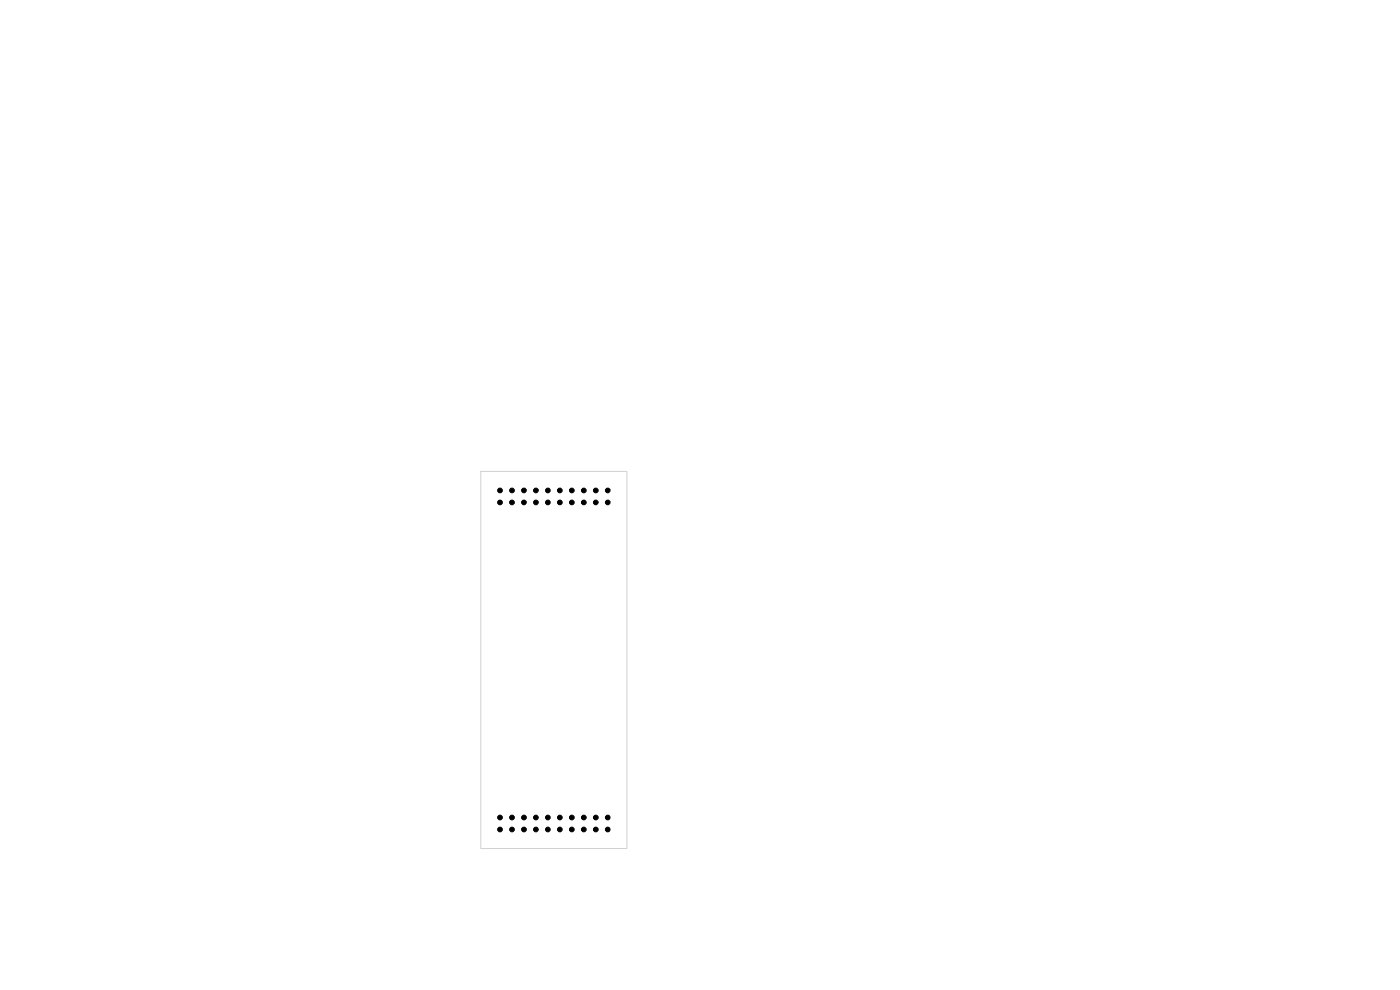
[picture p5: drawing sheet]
<svg xmlns="http://www.w3.org/2000/svg" width="297mm" height="210mm" viewBox="0 0 297 210" stroke-linecap="round" stroke-linejoin="round" font-family="sans-serif">
<path d="M102 100h31v80h-31z" fill="none" stroke="#d0d2cd" stroke-width=".21"/>
<g fill="#000" stroke="#000" stroke-width=".21">
<circle cx="106.1" cy="106.6" r=".5"/>
<circle cx="106.1" cy="104" r=".5"/>
<circle cx="108.6" cy="104" r=".5"/>
<circle cx="108.6" cy="106.6" r=".5"/>
<circle cx="111.1" cy="106.6" r=".5"/>
<circle cx="111.1" cy="104" r=".5"/>
<circle cx="113.7" cy="104" r=".5"/>
<circle cx="113.7" cy="106.6" r=".5"/>
<circle cx="116.2" cy="104" r=".5"/>
<circle cx="116.2" cy="106.6" r=".5"/>
<circle cx="118.8" cy="104" r=".5"/>
<circle cx="118.8" cy="106.6" r=".5"/>
<circle cx="121.3" cy="106.6" r=".5"/>
<circle cx="121.3" cy="104" r=".5"/>
<circle cx="123.8" cy="104" r=".5"/>
<circle cx="123.8" cy="106.6" r=".5"/>
<circle cx="126.4" cy="106.6" r=".5"/>
<circle cx="126.4" cy="104" r=".5"/>
<circle cx="128.9" cy="104" r=".5"/>
<circle cx="128.9" cy="106.6" r=".5"/>
<circle cx="106.1" cy="176" r=".5"/>
<circle cx="106.1" cy="173.4" r=".5"/>
<circle cx="108.6" cy="173.4" r=".5"/>
<circle cx="108.6" cy="176" r=".5"/>
<circle cx="111.1" cy="173.4" r=".5"/>
<circle cx="111.1" cy="176" r=".5"/>
<circle cx="113.7" cy="173.4" r=".5"/>
<circle cx="113.7" cy="176" r=".5"/>
<circle cx="116.2" cy="176" r=".5"/>
<circle cx="116.2" cy="173.4" r=".5"/>
<circle cx="118.8" cy="173.4" r=".5"/>
<circle cx="118.8" cy="176" r=".5"/>
<circle cx="121.3" cy="176" r=".5"/>
<circle cx="121.3" cy="173.4" r=".5"/>
<circle cx="123.8" cy="173.4" r=".5"/>
<circle cx="123.8" cy="176" r=".5"/>
<circle cx="126.4" cy="176" r=".5"/>
<circle cx="126.4" cy="173.4" r=".5"/>
<circle cx="128.9" cy="176" r=".5"/>
<circle cx="128.9" cy="173.4" r=".5"/>
</g>
</svg>
